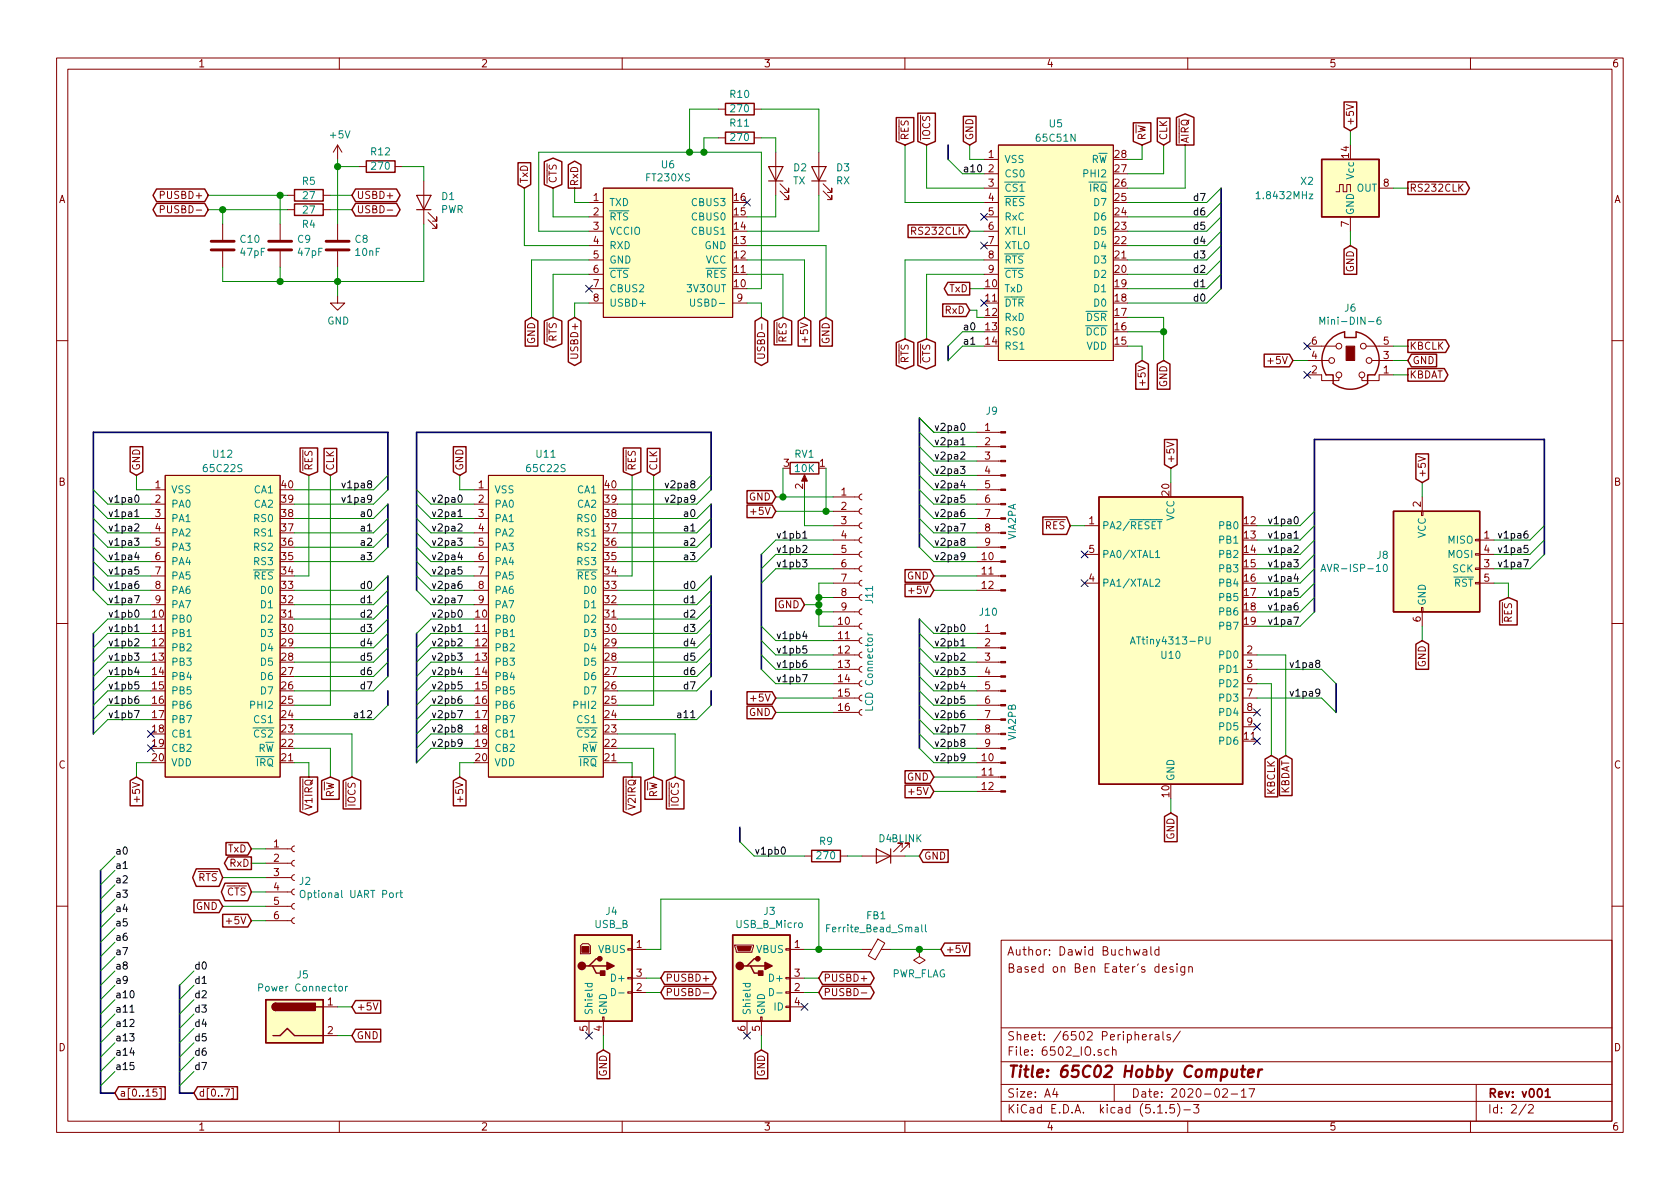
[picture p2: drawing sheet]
<svg xmlns="http://www.w3.org/2000/svg" width="297mm" height="210mm" viewBox="0 0 297 210" stroke-linecap="round" stroke-linejoin="round" font-family="sans-serif">
<defs><g id="words">
<text font-size="2.8" fill="#840000" x="178" y="190.5">Title: 65C02 Hobby Computer</text>
<g font-size="2.1" fill="#840000">
<text x="178" y="172">Based on Ben Eater's design</text>
<text x="178" y="169">Author: Dawid Buchwald</text>
<text x="178" y="184">Sheet: /6502 Peripherals/</text>
<text x="178" y="186.7">File: 6502_IO.sch</text>
<text x="178" y="196.9">KiCad E.D.A. kicad (5.1.5)-3</text>
<text x="178" y="194.1">Size: A4</text>
<text x="200" y="194.1">Date: 2020-02-17</text>
<text x="263" y="194.1">Rev: v001</text>
<text x="263" y="196.9">Id: 2/2</text>
</g>
<g font-size="1.8" fill="#840000">
<text x="35" y="11.9">1</text>
<text x="85" y="11.9">2</text>
<text x="135" y="11.9">3</text>
<text x="185" y="11.9">4</text>
<text x="235" y="11.9">5</text>
<text x="285" y="11.9">6</text>
<text x="239.4" y="22.3" transform="rotate(-90 239.4 22.3)">+5V</text>
<text x="160.7" y="24.9" transform="rotate(-90 160.7 24.9)">RES</text>
<text x="164.5" y="24.9" transform="rotate(-90 164.5 24.9)">IOCS</text>
<text x="172.1" y="24.9" transform="rotate(-90 172.1 24.9)">GND</text>
<text x="174.8" y="27.9">1</text>
<text x="197.2" y="27.9">28</text>
<text x="202.6" y="24.9" transform="rotate(-90 202.6 24.9)">RW</text>
<text x="206.4" y="24.9" transform="rotate(-90 206.4 24.9)">CLK</text>
<text x="210.2" y="25.4" transform="rotate(-90 210.2 25.4)">AIRQ</text>
<text x="238.5" y="27.9" transform="rotate(-90 238.5 27.9)">14</text>
<text x="10.4" y="35.9">A</text>
<text x="28.8" y="35.2">PUSBD+</text>
<text x="63" y="35.2">USBD+</text>
<text x="93.3" y="32.5" transform="rotate(-90 93.3 32.5)">TxD</text>
<text x="98.4" y="32.5" transform="rotate(-90 98.4 32.5)">CTS</text>
<text x="102.2" y="33" transform="rotate(-90 102.2 33)">RxD</text>
<text x="104.9" y="35.6">1</text>
<text x="129.8" y="35.6">16</text>
<text x="174.8" y="30.5">2</text>
<text x="174.8" y="33">3</text>
<text x="174.8" y="35.6">4</text>
<text x="197.2" y="35.6">25</text>
<text x="197.2" y="33">26</text>
<text x="197.2" y="30.5">27</text>
<text x="244.6" y="33">8</text>
<text x="249.2" y="33.9">RS232CLK</text>
<text x="285.4" y="35.9">A</text>
<text x="29.3" y="37.7">PUSBD-</text>
<text x="63" y="37.7">USBD-</text>
<text x="104.9" y="38.1">2</text>
<text x="104.9" y="40.6">3</text>
<text x="129.8" y="40.6">14</text>
<text x="129.8" y="38.1">15</text>
<text x="161.6" y="41.5">RS232CLK</text>
<text x="174.8" y="38.1">5</text>
<text x="174.8" y="40.6">6</text>
<text x="197.2" y="40.6">23</text>
<text x="197.2" y="38.1">24</text>
<text x="238.5" y="40.1" transform="rotate(-90 238.5 40.1)">7</text>
<text x="104.9" y="43.2">4</text>
<text x="104.9" y="45.7">5</text>
<text x="129.8" y="45.7">12</text>
<text x="129.8" y="43.2">13</text>
<text x="174.8" y="43.2">7</text>
<text x="174.8" y="45.7">8</text>
<text x="197.2" y="45.7">21</text>
<text x="197.2" y="43.2">22</text>
<text x="104.9" y="48.3">6</text>
<text x="104.9" y="50.8">7</text>
<text x="104.9" y="53.3">8</text>
<text x="129.8" y="50.8">10</text>
<text x="129.8" y="48.3">11</text>
<text x="130.3" y="53.3">9</text>
<text x="167.8" y="51.7">TxD</text>
<text x="174.3" y="50.8">10</text>
<text x="174.3" y="53.3">11</text>
<text x="174.8" y="48.3">9</text>
<text x="197.2" y="53.3">18</text>
<text x="197.2" y="50.8">19</text>
<text x="197.2" y="48.3">20</text>
<text x="239.4" y="48.2" transform="rotate(-90 239.4 48.2)">GND</text>
<text x="167.1" y="55.5">RxD</text>
<text x="174.3" y="55.9">12</text>
<text x="174.3" y="58.4">13</text>
<text x="197.2" y="58.4">16</text>
<text x="197.2" y="55.9">17</text>
<text x="94.6" y="60.9" transform="rotate(-90 94.6 60.9)">GND</text>
<text x="98.4" y="60.4" transform="rotate(-90 98.4 60.4)">RTS</text>
<text x="102.2" y="63" transform="rotate(-90 102.2 63)">USBD+</text>
<text x="135.3" y="62.5" transform="rotate(-90 135.3 62.5)">USBD-</text>
<text x="139.1" y="60.5" transform="rotate(-90 139.1 60.5)">RES</text>
<text x="142.9" y="60.1" transform="rotate(-90 142.9 60.1)">+5V</text>
<text x="146.7" y="60.9" transform="rotate(-90 146.7 60.9)">GND</text>
<text x="160.7" y="64.3" transform="rotate(-90 160.7 64.3)">RTS</text>
<text x="164.5" y="64.3" transform="rotate(-90 164.5 64.3)">CTS</text>
<text x="174.3" y="61">14</text>
<text x="197.2" y="61">15</text>
<text x="224.6" y="64.4">+5V</text>
<text x="231.9" y="63.5">4</text>
<text x="231.9" y="61">6</text>
<text x="244.6" y="63.5">3</text>
<text x="244.6" y="61">5</text>
<text x="249.2" y="61.8">KBCLK</text>
<text x="249.7" y="64.4">GND</text>
<text x="202.6" y="67.7" transform="rotate(-90 202.6 67.7)">+5V</text>
<text x="206.4" y="68.5" transform="rotate(-90 206.4 68.5)">GND</text>
<text x="231.9" y="66">2</text>
<text x="244.6" y="66">1</text>
<text x="249.2" y="66.9">KBDAT</text>
<text x="174.1" y="76.2">1</text>
<text x="24.8" y="83.3" transform="rotate(-90 24.8 83.3)">GND</text>
<text x="55.2" y="83.3" transform="rotate(-90 55.2 83.3)">RES</text>
<text x="59.1" y="83.3" transform="rotate(-90 59.1 83.3)">CLK</text>
<text x="81.9" y="83.3" transform="rotate(-90 81.9 83.3)">GND</text>
<text x="112.4" y="83.3" transform="rotate(-90 112.4 83.3)">RES</text>
<text x="116.2" y="83.3" transform="rotate(-90 116.2 83.3)">CLK</text>
<text x="138.6" y="82.5">3</text>
<text x="144.9" y="82.5">1</text>
<text x="174.1" y="78.7">2</text>
<text x="174.1" y="81.3">3</text>
<text x="174.1" y="83.8">4</text>
<text x="207.6" y="82" transform="rotate(-90 207.6 82)">+5V</text>
<text x="10.4" y="85.9">B</text>
<text x="27.5" y="86.4">1</text>
<text x="27.5" y="88.9">2</text>
<text x="49.8" y="88.9">39</text>
<text x="49.8" y="86.4">40</text>
<text x="84.6" y="86.4">1</text>
<text x="84.6" y="88.9">2</text>
<text x="107" y="88.9">39</text>
<text x="107" y="86.4">40</text>
<text x="132.4" y="88.5">GND</text>
<text x="142" y="86.5" transform="rotate(-90 142 86.5)">2</text>
<text x="148.7" y="87.6">1</text>
<text x="174.1" y="86.4">5</text>
<text x="174.1" y="88.9">6</text>
<text x="206.8" y="87.6" transform="rotate(-90 206.8 87.6)">20</text>
<text x="251.2" y="89.6" transform="rotate(-90 251.2 89.6)">2</text>
<text x="252.1" y="84.6" transform="rotate(-90 252.1 84.6)">+5V</text>
<text x="285.4" y="85.9">B</text>
<text x="27.5" y="91.4">3</text>
<text x="27.5" y="94">4</text>
<text x="49.8" y="94">37</text>
<text x="49.8" y="91.4">38</text>
<text x="84.6" y="91.4">3</text>
<text x="84.6" y="94">4</text>
<text x="107" y="94">37</text>
<text x="107" y="91.4">38</text>
<text x="133.2" y="91.1">+5V</text>
<text x="148.7" y="90.2">2</text>
<text x="148.7" y="92.7">3</text>
<text x="148.7" y="95.2">4</text>
<text x="174.1" y="91.4">7</text>
<text x="174.1" y="94">8</text>
<text x="184.8" y="93.6">RES</text>
<text x="192.6" y="92.7">1</text>
<text x="220" y="92.7">12</text>
<text x="220" y="95.2">13</text>
<text x="262.4" y="95.2">1</text>
<text x="27.5" y="96.5">5</text>
<text x="27.5" y="99.1">6</text>
<text x="27.5" y="101.6">7</text>
<text x="49.8" y="101.6">34</text>
<text x="49.8" y="99.1">35</text>
<text x="49.8" y="96.5">36</text>
<text x="84.6" y="96.5">5</text>
<text x="84.6" y="99.1">6</text>
<text x="84.6" y="101.6">7</text>
<text x="107" y="101.6">34</text>
<text x="107" y="99.1">35</text>
<text x="107" y="96.5">36</text>
<text x="148.7" y="97.8">5</text>
<text x="148.7" y="100.3">6</text>
<text x="173.7" y="99.1">10</text>
<text x="173.7" y="101.6">11</text>
<text x="174.1" y="96.5">9</text>
<text x="192.6" y="97.8">5</text>
<text x="220" y="97.8">14</text>
<text x="220" y="100.3">15</text>
<text x="262.4" y="100.3">3</text>
<text x="262.4" y="97.8">4</text>
<text x="27.5" y="104.1">8</text>
<text x="27.5" y="106.7">9</text>
<text x="49.8" y="106.7">32</text>
<text x="49.8" y="104.1">33</text>
<text x="84.6" y="104.1">8</text>
<text x="84.6" y="106.7">9</text>
<text x="107" y="106.7">32</text>
<text x="107" y="104.1">33</text>
<text x="137.5" y="107.6">GND</text>
<text x="148.7" y="102.9">7</text>
<text x="148.7" y="105.4">8</text>
<text x="148.7" y="107.9">9</text>
<text x="160.4" y="102.5">GND</text>
<text x="161.1" y="105">+5V</text>
<text x="173.7" y="104.1">12</text>
<text x="192.6" y="102.9">4</text>
<text x="220" y="102.9">16</text>
<text x="220" y="105.4">17</text>
<text x="220" y="107.9">18</text>
<text x="262.4" y="102.9">5</text>
<text x="27" y="109.2">10</text>
<text x="27" y="111.8">11</text>
<text x="49.8" y="111.8">30</text>
<text x="49.8" y="109.2">31</text>
<text x="84.1" y="109.2">10</text>
<text x="84.1" y="111.8">11</text>
<text x="107" y="111.8">30</text>
<text x="107" y="109.2">31</text>
<text x="148.3" y="110.5">10</text>
<text x="148.3" y="113">11</text>
<text x="174.1" y="111.8">1</text>
<text x="220" y="110.5">19</text>
<text x="251.2" y="110" transform="rotate(-90 251.2 110)">6</text>
<text x="267.3" y="110.1" transform="rotate(-90 267.3 110.1)">RES</text>
<text x="27" y="114.3">12</text>
<text x="27" y="116.8">13</text>
<text x="27" y="119.4">14</text>
<text x="49.8" y="119.4">27</text>
<text x="49.8" y="116.8">28</text>
<text x="49.8" y="114.3">29</text>
<text x="84.1" y="114.3">12</text>
<text x="84.1" y="116.8">13</text>
<text x="84.1" y="119.4">14</text>
<text x="107" y="119.4">27</text>
<text x="107" y="116.8">28</text>
<text x="107" y="114.3">29</text>
<text x="148.3" y="115.6">12</text>
<text x="148.3" y="118.1">13</text>
<text x="174.1" y="114.3">2</text>
<text x="174.1" y="116.8">3</text>
<text x="174.1" y="119.4">4</text>
<text x="220.5" y="115.6">2</text>
<text x="220.5" y="118.1">3</text>
<text x="252.1" y="118" transform="rotate(-90 252.1 118)">GND</text>
<text x="27" y="121.9">15</text>
<text x="27" y="124.5">16</text>
<text x="49.8" y="124.5">25</text>
<text x="49.8" y="121.9">26</text>
<text x="84.1" y="121.9">15</text>
<text x="84.1" y="124.5">16</text>
<text x="107" y="124.5">25</text>
<text x="107" y="121.9">26</text>
<text x="133.2" y="124.1">+5V</text>
<text x="148.3" y="120.6">14</text>
<text x="148.3" y="123.2">15</text>
<text x="148.3" y="125.7">16</text>
<text x="174.1" y="121.9">5</text>
<text x="174.1" y="124.5">6</text>
<text x="220.5" y="120.6">6</text>
<text x="220.5" y="123.2">7</text>
<text x="220.5" y="125.7">8</text>
<text x="27" y="127">17</text>
<text x="27" y="129.5">18</text>
<text x="49.8" y="129.5">23</text>
<text x="49.8" y="127">24</text>
<text x="84.1" y="127">17</text>
<text x="84.1" y="129.5">18</text>
<text x="107" y="129.5">23</text>
<text x="107" y="127">24</text>
<text x="132.4" y="126.6">GND</text>
<text x="174.1" y="127">7</text>
<text x="174.1" y="129.5">8</text>
<text x="220" y="130.8">11</text>
<text x="220.5" y="128.3">9</text>
<text x="10.4" y="135.9">C</text>
<text x="27" y="132.1">19</text>
<text x="27" y="134.6">20</text>
<text x="49.8" y="134.6">21</text>
<text x="49.8" y="132.1">22</text>
<text x="84.1" y="132.1">19</text>
<text x="84.1" y="134.6">20</text>
<text x="107" y="134.6">21</text>
<text x="107" y="132.1">22</text>
<text x="173.7" y="134.6">10</text>
<text x="173.7" y="137.2">11</text>
<text x="174.1" y="132.1">9</text>
<text x="285.4" y="135.9">C</text>
<text x="24.8" y="141.4" transform="rotate(-90 24.8 141.4)">+5V</text>
<text x="55.2" y="143" transform="rotate(-90 55.2 143)">V1IRQ</text>
<text x="59.1" y="141.1" transform="rotate(-90 59.1 141.1)">RW</text>
<text x="62.9" y="142.5" transform="rotate(-90 62.9 142.5)">IOCS</text>
<text x="81.9" y="141.4" transform="rotate(-90 81.9 141.4)">+5V</text>
<text x="112.4" y="143" transform="rotate(-90 112.4 143)">V2IRQ</text>
<text x="116.2" y="141.1" transform="rotate(-90 116.2 141.1)">RW</text>
<text x="120" y="142.5" transform="rotate(-90 120 142.5)">IOCS</text>
<text x="160.4" y="138">GND</text>
<text x="161.1" y="140.6">+5V</text>
<text x="173.7" y="139.7">12</text>
<text x="206.8" y="140.9" transform="rotate(-90 206.8 140.9)">10</text>
<text x="225.4" y="140.6" transform="rotate(-90 225.4 140.6)">KBCLK</text>
<text x="228" y="140.6" transform="rotate(-90 228 140.6)">KBDAT</text>
<text x="48.4" y="149.9">1</text>
<text x="207.6" y="148.5" transform="rotate(-90 207.6 148.5)">GND</text>
<text x="35.1" y="155.8">RTS</text>
<text x="40.3" y="150.7">TxD</text>
<text x="40.7" y="153.3">RxD</text>
<text x="48.4" y="152.4">2</text>
<text x="48.4" y="154.9">3</text>
<text x="163.3" y="152">GND</text>
<text x="34.6" y="160.9">GND</text>
<text x="40.1" y="158.4">CTS</text>
<text x="48.4" y="157.5">4</text>
<text x="48.4" y="160">5</text>
<text x="40.5" y="163.4">+5V</text>
<text x="48.4" y="162.6">6</text>
<text x="112.5" y="167.6">1</text>
<text x="140.5" y="167.6">1</text>
<text x="112.5" y="172.7">3</text>
<text x="117.6" y="173.6">PUSBD+</text>
<text x="140.5" y="172.7">3</text>
<text x="145.6" y="173.6">PUSBD+</text>
<text x="167.2" y="168.5">+5V</text>
<text x="57.9" y="177.8">1</text>
<text x="63" y="178.7">+5V</text>
<text x="112.5" y="175.3">2</text>
<text x="117.6" y="176.1">PUSBD-</text>
<text x="140.5" y="175.3">2</text>
<text x="140.5" y="177.8">4</text>
<text x="145.6" y="176.1">PUSBD-</text>
<text x="10.4" y="185.9">D</text>
<text x="57.9" y="182.9">2</text>
<text x="63" y="183.8">GND</text>
<text x="103.9" y="182.3" transform="rotate(-90 103.9 182.3)">5</text>
<text x="106.4" y="182.3" transform="rotate(-90 106.4 182.3)">4</text>
<text x="131.8" y="182.3" transform="rotate(-90 131.8 182.3)">6</text>
<text x="134.4" y="182.3" transform="rotate(-90 134.4 182.3)">5</text>
<text x="285.4" y="185.9">D</text>
<text x="107.3" y="190.4" transform="rotate(-90 107.3 190.4)">GND</text>
<text x="135.3" y="190.4" transform="rotate(-90 135.3 190.4)">GND</text>
<text x="21.1" y="193.9">a[0..15]</text>
<text x="35.1" y="193.9">d[0..7]</text>
<text x="35" y="199.9">1</text>
<text x="85" y="199.9">2</text>
<text x="135" y="199.9">3</text>
<text x="185" y="199.9">4</text>
<text x="235" y="199.9">5</text>
<text x="285" y="199.9">6</text>
</g>
<g font-size="1.8" fill="#008484">
<text x="129.2" y="17.3">R10</text>
<text x="129.2" y="22.4">R11</text>
<text x="129.3" y="19.9">270</text>
<text x="185.6" y="22.5">U5</text>
<text x="58.5" y="24.5">+5V</text>
<text x="65.7" y="27.5">R12</text>
<text x="117" y="29.8">U6</text>
<text x="129.3" y="24.9">270</text>
<text x="177.5" y="28.8">VSS</text>
<text x="183.5" y="25.1">65C51N</text>
<text x="192.9" y="28.8">RW</text>
<text x="53.5" y="32.7">R5</text>
<text x="53.6" y="35.2">27</text>
<text x="65.8" y="30">270</text>
<text x="78.1" y="35.4">D1</text>
<text x="114.4" y="32.1">FT230XS</text>
<text x="140.2" y="32.6">TX</text>
<text x="140.4" y="30.3">D2</text>
<text x="147.9" y="32.6">RX</text>
<text x="148" y="30.3">D3</text>
<text x="177.5" y="31.4">CS0</text>
<text x="177.5" y="33.9">CS1</text>
<text x="191.9" y="31.4">PHI2</text>
<text x="192.7" y="33.9">IRQ</text>
<text x="222.6" y="35.2">1.8432MHz</text>
<text x="230" y="32.7">X2</text>
<text x="239.4" y="31.6" transform="rotate(-90 239.4 31.6)">Vcc</text>
<text x="239.9" y="33.9">OUT</text>
<text x="53.5" y="40.3">R4</text>
<text x="53.6" y="37.8">27</text>
<text x="77.9" y="37.7">PWR</text>
<text x="107.7" y="36.4">TXD</text>
<text x="107.7" y="39">RTS</text>
<text x="107.7" y="41.5">VCCIO</text>
<text x="122.5" y="41.5">CBUS1</text>
<text x="122.5" y="39">CBUS0</text>
<text x="122.5" y="36.4">CBUS3</text>
<text x="177.5" y="36.4">RES</text>
<text x="177.5" y="39">RxC</text>
<text x="177.5" y="41.5">XTLI</text>
<text x="193.6" y="41.5">D5</text>
<text x="193.6" y="39">D6</text>
<text x="193.6" y="36.4">D7</text>
<text x="239.4" y="38.1" transform="rotate(-90 239.4 38.1)">GND</text>
<text x="42.6" y="42.9">C10</text>
<text x="42.6" y="45.3">47pF</text>
<text x="52.7" y="42.9">C9</text>
<text x="52.8" y="45.3">47pF</text>
<text x="62.8" y="42.9">C8</text>
<text x="62.9" y="45.3">10nF</text>
<text x="107.7" y="44.1">RXD</text>
<text x="107.7" y="46.6">GND</text>
<text x="124.6" y="44.1">GND</text>
<text x="124.8" y="46.6">VCC</text>
<text x="177.5" y="44.1">XTLO</text>
<text x="177.5" y="46.6">RTS</text>
<text x="193.6" y="46.6">D3</text>
<text x="193.6" y="44.1">D4</text>
<text x="107.7" y="49.1">CTS</text>
<text x="107.7" y="51.7">CBUS2</text>
<text x="121.6" y="51.7">3V3OUT</text>
<text x="124.9" y="49.1">RES</text>
<text x="177.5" y="51.7">TxD</text>
<text x="177.5" y="49.1">CTS</text>
<text x="193.6" y="51.7">D1</text>
<text x="193.6" y="49.1">D2</text>
<text x="57.9" y="57.4">GND</text>
<text x="107.7" y="54.2">USBD+</text>
<text x="122.9" y="54.2">USBD-</text>
<text x="177.5" y="54.2">DTR</text>
<text x="177.5" y="56.8">RxD</text>
<text x="177.5" y="59.3">RS0</text>
<text x="192" y="59.3">DCD</text>
<text x="192.1" y="56.8">DSR</text>
<text x="193.6" y="54.2">D0</text>
<text x="234.4" y="57.4">Mini-DIN-6</text>
<text x="237.8" y="55.1">J6</text>
<text x="177.5" y="61.8">RS1</text>
<text x="192.1" y="61.8">VDD</text>
<text x="174.4" y="73.3">J9</text>
<text x="36.2" y="83.5">65C22S</text>
<text x="37.7" y="80.9">U12</text>
<text x="93.3" y="83.5">65C22S</text>
<text x="94.9" y="80.9">U11</text>
<text x="140.5" y="80.9">RV1</text>
<text x="140.6" y="83.5">10K</text>
<text x="30.2" y="87.2">VSS</text>
<text x="30.2" y="89.8">PA0</text>
<text x="45" y="89.8">CA2</text>
<text x="45" y="87.2">CA1</text>
<text x="87.4" y="87.2">VSS</text>
<text x="87.4" y="89.8">PA0</text>
<text x="102.1" y="89.8">CA2</text>
<text x="102.1" y="87.2">CA1</text>
<text x="30.2" y="92.3">PA1</text>
<text x="30.2" y="94.9">PA2</text>
<text x="45.1" y="94.9">RS1</text>
<text x="45.1" y="92.3">RS0</text>
<text x="87.4" y="92.3">PA1</text>
<text x="87.4" y="94.9">PA2</text>
<text x="102.2" y="94.9">RS1</text>
<text x="102.2" y="92.3">RS0</text>
<text x="179.6" y="95.4" transform="rotate(-90 179.6 95.4)">VIA2PA</text>
<text x="194.8" y="93.6">PA2/RESET</text>
<text x="207.6" y="92.1" transform="rotate(-90 207.6 92.1)">VCC</text>
<text x="215.8" y="93.6">PB0</text>
<text x="252.1" y="95.2" transform="rotate(-90 252.1 95.2)">VCC</text>
<text x="30.2" y="97.4">PA3</text>
<text x="30.2" y="99.9">PA4</text>
<text x="45.1" y="99.9">RS3</text>
<text x="45.1" y="97.4">RS2</text>
<text x="87.4" y="97.4">PA3</text>
<text x="87.4" y="99.9">PA4</text>
<text x="102.2" y="99.9">RS3</text>
<text x="102.2" y="97.4">RS2</text>
<text x="194.8" y="98.7">PA0/XTAL1</text>
<text x="215.8" y="96.1">PB1</text>
<text x="215.8" y="98.7">PB2</text>
<text x="215.8" y="101.2">PB3</text>
<text x="234.6" y="101.1">AVR-ISP-10</text>
<text x="243.5" y="98.8">J8</text>
<text x="256.1" y="96.1">MISO</text>
<text x="256.1" y="98.7">MOSI</text>
<text x="256.9" y="101.2">SCK</text>
<text x="30.2" y="102.5">PA5</text>
<text x="30.2" y="105">PA6</text>
<text x="30.2" y="107.6">PA7</text>
<text x="44.9" y="102.5">RES</text>
<text x="46.3" y="107.6">D1</text>
<text x="46.3" y="105">D0</text>
<text x="87.4" y="102.5">PA5</text>
<text x="87.4" y="105">PA6</text>
<text x="87.4" y="107.6">PA7</text>
<text x="102" y="102.5">RES</text>
<text x="103.4" y="107.6">D1</text>
<text x="103.4" y="105">D0</text>
<text x="154.4" y="106.6" transform="rotate(-90 154.4 106.6)">J11</text>
<text x="194.8" y="103.8">PA1/XTAL2</text>
<text x="215.8" y="103.8">PB4</text>
<text x="215.8" y="106.3">PB5</text>
<text x="252.1" y="107.2" transform="rotate(-90 252.1 107.2)">GND</text>
<text x="257.1" y="103.8">RST</text>
<text x="30.2" y="110.1">PB0</text>
<text x="30.2" y="112.6">PB1</text>
<text x="46.3" y="112.6">D3</text>
<text x="46.3" y="110.1">D2</text>
<text x="87.4" y="110.1">PB0</text>
<text x="87.4" y="112.6">PB1</text>
<text x="103.4" y="112.6">D3</text>
<text x="103.4" y="110.1">D2</text>
<text x="173.3" y="108.9">J10</text>
<text x="200.8" y="114">ATtiny4313-PU</text>
<text x="215.8" y="108.8">PB6</text>
<text x="215.8" y="111.4">PB7</text>
<text x="30.2" y="115.2">PB2</text>
<text x="30.2" y="117.7">PB3</text>
<text x="46.3" y="117.7">D5</text>
<text x="46.3" y="115.2">D4</text>
<text x="87.4" y="115.2">PB2</text>
<text x="87.4" y="117.7">PB3</text>
<text x="103.4" y="117.7">D5</text>
<text x="103.4" y="115.2">D4</text>
<text x="205.4" y="116.5">U10</text>
<text x="215.8" y="116.5">PD0</text>
<text x="215.8" y="119">PD1</text>
<text x="30.2" y="120.3">PB4</text>
<text x="30.2" y="122.8">PB5</text>
<text x="30.2" y="125.3">PB6</text>
<text x="44.6" y="125.3">PHI2</text>
<text x="46.3" y="122.8">D7</text>
<text x="46.3" y="120.3">D6</text>
<text x="87.4" y="120.3">PB4</text>
<text x="87.4" y="122.8">PB5</text>
<text x="87.4" y="125.3">PB6</text>
<text x="101.7" y="125.3">PHI2</text>
<text x="103.4" y="122.8">D7</text>
<text x="103.4" y="120.3">D6</text>
<text x="154.4" y="125.3" transform="rotate(-90 154.4 125.3)">LCD Connector</text>
<text x="215.8" y="121.5">PD2</text>
<text x="215.8" y="124.1">PD3</text>
<text x="30.2" y="127.9">PB7</text>
<text x="30.2" y="130.4">CB1</text>
<text x="45.1" y="130.4">CS2</text>
<text x="45.1" y="127.9">CS1</text>
<text x="87.4" y="127.9">PB7</text>
<text x="87.4" y="130.4">CB1</text>
<text x="102.2" y="130.4">CS2</text>
<text x="102.2" y="127.9">CS1</text>
<text x="179.6" y="130.9" transform="rotate(-90 179.6 130.9)">VIA2PB</text>
<text x="215.8" y="131.7">PD6</text>
<text x="215.8" y="126.6">PD4</text>
<text x="215.8" y="129.2">PD5</text>
<text x="30.2" y="133">CB2</text>
<text x="30.2" y="135.5">VDD</text>
<text x="45.4" y="135.5">IRQ</text>
<text x="45.6" y="133">RW</text>
<text x="87.4" y="133">CB2</text>
<text x="87.4" y="135.5">VDD</text>
<text x="102.5" y="135.5">IRQ</text>
<text x="102.7" y="133">RW</text>
<text x="207.6" y="138.2" transform="rotate(-90 207.6 138.2)">GND</text>
<text x="144.9" y="149.4">R9</text>
<text x="155.4" y="148.9">D4BLINK</text>
<text x="144.6" y="151.9">270</text>
<text x="53" y="156.5">J2</text>
<text x="53.8" y="158.8">Optional UART Port</text>
<text x="107.2" y="161.8">J4</text>
<text x="135.1" y="161.8">J3</text>
<text x="105.1" y="164.1">USB_B</text>
<text x="130.2" y="164.1">USB_B_Micro</text>
<text x="146.7" y="164.9">Ferrite_Bead_Small</text>
<text x="153.3" y="162.6">FB1</text>
<text x="52.6" y="173">J5</text>
<text x="105.8" y="168.5">VBUS</text>
<text x="108.4" y="173.6">D+</text>
<text x="133.8" y="168.5">VBUS</text>
<text x="136.4" y="173.6">D+</text>
<text x="157.6" y="172.8">PWR_FLAG</text>
<text x="46.2" y="175.3">Power Connector</text>
<text x="104.8" y="179.6" transform="rotate(-90 104.8 179.6)">Shield</text>
<text x="107.3" y="179.6" transform="rotate(-90 107.3 179.6)">GND</text>
<text x="132.7" y="179.6" transform="rotate(-90 132.7 179.6)">Shield</text>
<text x="135.3" y="179.6" transform="rotate(-90 135.3 179.6)">GND</text>
<text x="136.9" y="178.7">ID</text>
</g>
<g font-size="1.8">
<text x="170.2" y="30.5">a10</text>
<text x="211.3" y="35.6">d7</text>
<text x="211.3" y="38.1">d6</text>
<text x="211.3" y="40.6">d5</text>
<text x="211.3" y="43.2">d4</text>
<text x="211.3" y="45.7">d3</text>
<text x="211.3" y="53.3">d0</text>
<text x="211.3" y="48.3">d2</text>
<text x="211.3" y="50.8">d1</text>
<text x="170.2" y="58.4">a0</text>
<text x="170.2" y="61">a1</text>
<text x="165.1" y="76.2">v2pa0</text>
<text x="165.1" y="81.3">v2pa2</text>
<text x="165.1" y="83.8">v2pa3</text>
<text x="165.1" y="78.7">v2pa1</text>
<text x="19" y="88.9">v1pa0</text>
<text x="61" y="86.4">v1pa8</text>
<text x="61" y="88.9">v1pa9</text>
<text x="76.2" y="88.9">v2pa0</text>
<text x="118.2" y="86.4">v2pa8</text>
<text x="118.2" y="88.9">v2pa9</text>
<text x="165.1" y="86.4">v2pa4</text>
<text x="165.1" y="88.9">v2pa5</text>
<text x="19" y="94">v1pa2</text>
<text x="19" y="91.4">v1pa1</text>
<text x="64.1" y="91.4">a0</text>
<text x="64.1" y="94">a1</text>
<text x="76.2" y="91.4">v2pa1</text>
<text x="76.2" y="94">v2pa2</text>
<text x="121.2" y="94">a1</text>
<text x="121.2" y="91.4">a0</text>
<text x="137.2" y="95.2">v1pb1</text>
<text x="165.1" y="91.4">v2pa6</text>
<text x="165.1" y="94">v2pa7</text>
<text x="224.9" y="95.2">v1pa1</text>
<text x="224.9" y="92.7">v1pa0</text>
<text x="265.5" y="95.2">v1pa6</text>
<text x="19" y="101.6">v1pa5</text>
<text x="19" y="99.1">v1pa4</text>
<text x="19" y="96.5">v1pa3</text>
<text x="64.1" y="99.1">a3</text>
<text x="64.1" y="96.5">a2</text>
<text x="76.2" y="101.6">v2pa5</text>
<text x="76.2" y="99.1">v2pa4</text>
<text x="76.2" y="96.5">v2pa3</text>
<text x="121.2" y="99.1">a3</text>
<text x="121.2" y="96.5">a2</text>
<text x="137.2" y="100.3">v1pb3</text>
<text x="137.2" y="97.8">v1pb2</text>
<text x="165.1" y="99.1">v2pa9</text>
<text x="165.1" y="96.5">v2pa8</text>
<text x="224.9" y="100.3">v1pa3</text>
<text x="224.9" y="97.8">v1pa2</text>
<text x="265.5" y="97.8">v1pa5</text>
<text x="265.5" y="100.3">v1pa7</text>
<text x="19" y="106.7">v1pa7</text>
<text x="19" y="104.1">v1pa6</text>
<text x="64" y="106.7">d1</text>
<text x="64" y="104.1">d0</text>
<text x="76.2" y="106.7">v2pa7</text>
<text x="76.2" y="104.1">v2pa6</text>
<text x="121.1" y="104.1">d0</text>
<text x="121.1" y="106.7">d1</text>
<text x="224.9" y="102.9">v1pa4</text>
<text x="224.9" y="107.9">v1pa6</text>
<text x="224.9" y="105.4">v1pa5</text>
<text x="19" y="109.2">v1pb0</text>
<text x="19" y="111.8">v1pb1</text>
<text x="64" y="111.8">d3</text>
<text x="64" y="109.2">d2</text>
<text x="76.2" y="111.8">v2pb1</text>
<text x="76.2" y="109.2">v2pb0</text>
<text x="121.1" y="109.2">d2</text>
<text x="121.1" y="111.8">d3</text>
<text x="137.2" y="113">v1pb4</text>
<text x="165.1" y="111.8">v2pb0</text>
<text x="224.9" y="110.5">v1pa7</text>
<text x="19" y="116.8">v1pb3</text>
<text x="19" y="119.4">v1pb4</text>
<text x="19" y="114.3">v1pb2</text>
<text x="64" y="119.4">d6</text>
<text x="64" y="116.8">d5</text>
<text x="64" y="114.3">d4</text>
<text x="76.2" y="114.3">v2pb2</text>
<text x="76.2" y="116.8">v2pb3</text>
<text x="76.2" y="119.4">v2pb4</text>
<text x="121.1" y="114.3">d4</text>
<text x="121.1" y="116.8">d5</text>
<text x="121.1" y="119.4">d6</text>
<text x="137.2" y="118.1">v1pb6</text>
<text x="137.2" y="115.6">v1pb5</text>
<text x="165.1" y="119.4">v2pb3</text>
<text x="165.1" y="116.8">v2pb2</text>
<text x="165.1" y="114.3">v2pb1</text>
<text x="228.7" y="118.1">v1pa8</text>
<text x="19" y="121.9">v1pb5</text>
<text x="19" y="124.5">v1pb6</text>
<text x="64" y="121.9">d7</text>
<text x="76.2" y="121.9">v2pb5</text>
<text x="76.2" y="124.5">v2pb6</text>
<text x="121.1" y="121.9">d7</text>
<text x="137.2" y="120.6">v1pb7</text>
<text x="165.1" y="124.5">v2pb5</text>
<text x="165.1" y="121.9">v2pb4</text>
<text x="228.7" y="123.2">v1pa9</text>
<text x="19" y="127">v1pb7</text>
<text x="63.1" y="127">a12</text>
<text x="76.2" y="129.5">v2pb8</text>
<text x="76.2" y="127">v2pb7</text>
<text x="120.2" y="127">a11</text>
<text x="165.1" y="129.5">v2pb7</text>
<text x="165.1" y="127">v2pb6</text>
<text x="76.2" y="132.1">v2pb9</text>
<text x="165.1" y="134.6">v2pb9</text>
<text x="165.1" y="132.1">v2pb8</text>
<text x="20.3" y="151.1">a0</text>
<text x="20.3" y="153.7">a1</text>
<text x="133.3" y="151.1">v1pb0</text>
<text x="20.3" y="161.3">a4</text>
<text x="20.3" y="156.2">a2</text>
<text x="20.3" y="158.7">a3</text>
<text x="20.3" y="163.8">a5</text>
<text x="20.3" y="166.4">a6</text>
<text x="20.3" y="168.9">a7</text>
<text x="20.3" y="171.4">a8</text>
<text x="20.3" y="174">a9</text>
<text x="34.3" y="174">d1</text>
<text x="34.3" y="171.4">d0</text>
<text x="20.3" y="179.1">a11</text>
<text x="20.3" y="176.5">a10</text>
<text x="34.3" y="179.1">d3</text>
<text x="34.3" y="176.5">d2</text>
<text x="20.3" y="181.6">a12</text>
<text x="20.3" y="184.1">a13</text>
<text x="34.3" y="181.6">d4</text>
<text x="34.3" y="184.1">d5</text>
<text x="20.3" y="189.2">a15</text>
<text x="20.3" y="186.7">a14</text>
<text x="34.3" y="189.2">d7</text>
<text x="34.3" y="186.7">d6</text>
</g>
</g></defs>
<g fill="none" stroke="#840000" stroke-width=".18">
<path d="M10 10.3h277v189.9h-277zM12 12.2h273v186.1h-273zM60 10.3v1.9M110 10.3v1.9M127 19.3h1.3M133.3 19.3h1.3M160 10.3v1.9M210 10.3v1.9M238 18.5l1.3 .4-1.3 .4M260 10.3v1.9M28.3 34.5l.7-.1v-.4l-.2-.2h-.5v1.3M28.3 37l.7-.1v-.4l-.2-.1h-.5v1.2"/>
<path d="M39.4 39.6v2.8M49.5 39.6v2.8M50.8 37.1h1.3M50.8 34.5h1.3M57.1 37.1h1.3M57.1 34.5h1.3M59.7 25.6v2.6M59.7 39.6v2.8M59.7 25.6l-.8 1.3M59.7 25.6l.8 1.3M63.5 29.5h1.3M68.5 37.2h.9"/>
<path d="M69.8 29.5h1.3M74.9 32v7.6M75.7 38.9l1.5 1.5v-.8v.8h-.7M75.7 37.6l1.5 1.5v-.8v.8h-.7M104.1 35.8h2.6M104.1 38.3h2.6M106.7 33.3h22.8v22.8h-22.8zM127 24.4h1.3M133.3 24.4h1.3M137.2 26.9v7.6M137.9 33.8l1.5 1.5v-.8v.8h-.7M137.9 32.5l1.5 1.5v-.7v.7h-.7"/>
<path d="M144.8 26.9v7.6M145.5 33.8l1.6 1.5v-.8v.8h-.8M145.5 32.5l1.6 1.5v-.7v.7h-.8M174 35.8h2.5M174 38.3h2.5M174 28.2h2.5M174 30.7h2.5M174 33.3h2.5M176.5 25.6h20.3v38.1h-20.3zM236.2 33.9h.7v-1.3h.6v1.3h.6v-1.3h.7v1.3M238.8 38.3v2.6M243.8 33.3h2.6"/>
<path d="M258.1 33.1l.6 .7M258.7 32.6l-.8 .7M39.4 44.4v2.8M49.5 44.4v2.8M59.7 52.3v1.3h1.3l-1.3 1.3-1.3-1.3h1.3M59.7 44.4v2.8M104.1 40.9h2.6M104.1 43.4h2.6M104.1 46h2.6M104.1 48.5h2.6M104.1 51h2.6M104.1 53.6h2.6"/>
<path d="M129.5 53.6h2.6M174 40.9h2.5M174 43.4h2.5M174 46h2.5M174 48.5h2.5M10 60.2h2M133.9 62.6h1.1l.2 .2-.1 .4-.1 .1h-1.1M172.7 79h4.2M172.7 76.4h4.2M206.3 78.2l1.3 .4-1.3 .4M231.1 66.3h2.6v1h3v-.5M231.1 63.7h3.8"/>
<path d="M231.1 61.2h5.1M241.6 61.2h4.8M242.6 63.7h3.8M246.4 66.3h-2.6v1h-3v-.5M285 60.2h2M26.7 99.3h2.5M26.7 96.8h2.5M26.7 94.2h2.5M26.7 91.7h2.5M26.7 89.1h2.5M26.7 86.6h2.5M29.2 84.1h20.3v53.3h-20.3z"/>
<path d="M83.8 99.3h2.6M83.8 96.8h2.6M83.8 94.2h2.6M83.8 91.7h2.6M83.8 89.1h2.6M83.8 86.6h2.6M86.4 84.1h20.3v53.3h-20.3zM142.2 84.3v1M147.3 95.5h4.6M147.3 98h4.6M147.3 93h4.6M147.3 90.4h4.6"/>
<path d="M147.3 87.9h4.6M152.4 97.5l-.3 .1-.2 .4 .1 .3 .4 .2M152.4 95l-.3 .1-.2 .3 .1 .4 .4 .2M152.4 92.5l-.3 .1-.2 .3 .1 .4 .4 .2M152.4 89.9l-.3 .1-.2 .3 .1 .4 .4 .2M152.4 87.4l-.3 .1-.2 .3 .1 .4 .4 .2M172.7 99.3h4.2M172.7 96.8h4.2M172.7 94.2h4.2M172.7 91.7h4.2M172.7 89.1h4.2M172.7 86.6h4.2"/>
<path d="M172.7 84.1h4.2M172.7 81.5h4.2M191.8 98h2.5M191.8 93h2.5M250.7 80.7l1.3 .4-1.3 .5M251.3 90.4h.3v.8h-.3zM251.5 87.9v2.5M260.9 97.9h.7v.3h-.7zM260.9 95.4h.7v.2h-.7zM261.6 95.5h2.6M261.6 98h2.6M10 110.3h2"/>
<path d="M26.7 104.4h2.5M26.7 101.8h2.5M26.7 106.9h2.5M83.8 104.4h2.6M83.8 101.8h2.6M83.8 106.9h2.6M147.3 100.6h4.6M147.3 103.1h4.6M147.3 118.4h4.6M147.3 115.8h4.6M147.3 113.3h4.6M147.3 110.7h4.6"/>
<path d="M147.3 108.2h4.6M147.3 105.7h4.6M152.4 117.9l-.3 .1-.2 .3 .1 .4 .4 .2M152.4 115.3l-.3 .1-.2 .3 .1 .4 .4 .2M152.4 112.8l-.3 .1-.2 .3 .1 .4 .4 .2M152.4 110.2l-.3 .1-.2 .4 .1 .3 .4 .2M152.4 107.7l-.3 .1-.2 .3 .1 .4 .4 .2M152.4 105.2l-.3 .1-.2 .3 .1 .4 .4 .2M152.4 102.6l-.3 .1-.2 .3 .1 .4 .4 .2M152.4 100.1l-.3 .1-.2 .3 .1 .4 .4 .2M172.7 119.6h4.2M172.7 117.1h4.2"/>
<path d="M172.7 114.5h4.2M172.7 112h4.2M172.7 104.4h4.2M172.7 101.8h4.2M191.8 103.1h2.5M219.7 118.4h2.5M219.7 115.8h2.5M251.3 107.4h.3v.8h-.3zM251.5 108.2v2.5M260.9 103h.7v.2h-.7zM260.9 100.5h.7v.2h-.7zM261.6 100.6h2.6"/>
<path d="M261.6 103.1h2.6M285 110.3h2M147.3 126h4.6M147.3 123.4h4.6M147.3 120.9h4.6M152.4 125.5l-.3 .1-.2 .3 .1 .4 .4 .2M152.4 122.9l-.3 .1-.2 .4 .1 .3 .4 .2M152.4 120.4l-.3 .1-.2 .3 .1 .4 .4 .2M172.7 139.9h4.2M172.7 137.4h4.2M172.7 134.9h4.2M172.7 132.3h4.2"/>
<path d="M172.7 129.8h4.2M172.7 127.2h4.2M172.7 124.7h4.2M172.7 122.2h4.2M219.7 126h2.5M219.7 123.4h2.5M219.7 120.9h2.5M219.7 128.5h2.5M47 157.7h4.6M47 155.2h4.6M47 152.6h4.6M47 150.1h4.6"/>
<path d="M52.1 159.8l-.3 .1-.2 .3 .1 .4 .4 .2M52.1 157.2l-.3 .1-.2 .4 .1 .3 .4 .2M52.1 154.7l-.3 .1-.2 .3 .1 .4 .4 .2M52.1 152.1l-.3 .1-.2 .4 .1 .4 .4 .2M52.1 149.6l-.3 .1-.2 .3 .1 .4 .4 .2M142.2 151.4h1.3M148.6 151.4h1.3M152.4 151.4h7.6M159.5 149.9v-.8h-.8h.8l-1.5 1.5M160.8 149.9v-.8h-.8h.8l-1.5 1.5M10 160.2h2M47 162.8h4.6"/>
<path d="M47 160.3h4.6M52.1 162.3l-.3 .1-.2 .3 .1 .4 .4 .2M57.1 178h2.6M66 177.3l.4 1.3 .4-1.3M102.6 167.3l.4-.4h1l.4 .4v1.4h-1.8zM106.6 179.8h.2v.8h-.2zM111 175.4h.8v.2h-.8zM111 172.8h.8v.3h-.8zM111 167.8h.8v.2h-.8zM111.8 167.9h2.5M111.8 175.5h2.5M111.8 173h2.5"/>
<path d="M124.3 175.6h1M124.3 173h1M129.9 167.1h3.3v.3l-.2 1h-2.8zM134.5 179.8h.2v.8h-.2zM138.9 177.9h.8v.3h-.8zM138.9 175.4h.8v.2h-.8zM138.9 172.8h.8v.3h-.8zM138.9 167.8h.8v.2h-.8zM139.7 167.9h2.5M139.7 175.5h2.5M139.7 173h2.5M139.7 178h2.5"/>
<path d="M152.3 175.6h1M152.3 173h1M152.4 167.9h1.8M155.2 166.1l1.2 .7-1.7 2.9-1.2-.7zM155.8 167.9h1.7M162.6 167.9v1.3l1 .6-1 .6-1.1-.6 1.1-.6M162.6 167.9h.1M170.1 167.2l.4 1.2 .5-1.2M177 166.3h108v32h-108zM200.4 167.9l.3 1 .3-.7 .3 .7 .2-1M202.1 168h.6l.1 .9M202.8 168.3h-.5l-.2 .2v.3l.2 .1 .5-.1"/>
<path d="M203.5 167.4v1.3l.2 .2M204.9 168l-.4-.1-.3 .3 .1 .6h.6M204.9 167.4v1.5M205.5 171.4l.7-.1v-.3l-.4-.1-.3 .2 .1 .8h.6M207.4 171l-.4-.1-.2 .2 .1 .3 .5 .1v.4h-.6M208.1 170.4v.2M208.1 170.9v1M209.5 170.9v1.3l-.3 .2h-.4M209.5 171l-.5-.1-.2 .3v.6l.2 .1h.5M210.2 171.1l.2-.2 .3 .1 .1 .9M210.2 170.9v1M285 160.2h2"/>
<path d="M27.7 192.6h-.6l-.1 .6 .2-.1 .5 .1v.5l-.2 .1-.5-.1M28.2 192.5h.3v1.8h-.3M39.7 192.6h.9l-.6 1.2M40.9 192.5h.3v1.8h-.3M57.1 183.1h2.6M60 198.3v1.9M104.1 180.6v2.5M106.7 180.6v2.5M110 198.3v1.9M132.1 180.6v2.5M134.6 180.6v2.5M160 198.3v1.9"/>
<path d="M177 194.8h108M177 191.8h108M177 187.8h108M177 181.8h108M186.5 192.5l-.4 1h1M186.8 193v1M196.1 185.7l-.5-.1-.3 .3 .1 .6 .2 .1 .5-.1M196.7 185.7l.2-.1 .4 .1v.9M196.7 185.1v1.5M197 191.8v3M202 183.4l.7-.1-.1-.3-.4-.1-.2 .2 .1 .7h.5M203.3 182.9v1"/>
<path d="M203.8 182.9l-.5 .3M204.3 183h.5l.1 .9M204.7 196.8h.8M204.9 183.3l-.5 .1a.29 .29 0 0 0-.2 .2 .29 .29 0 0 0 .2 .3l.5-.1M205.6 182.4v1.3l.2 .2M206.2 196.7v.1M206.9 183a.37 .37 0 0 0-.6 .1l.1 .3 .5 .1 .1 .1-.2 .3-.5-.1M207.6 195.3h-.7l-.1 .7 .2-.1 .5 .1 .2 .2-.1 .5-.2 .1-.6-.1M208.2 195.1a1.71 1.71 0 0 1 0 2.3M208.7 182.3l-1.3 2M209.3 196.3h1.2M210 198.3v1.9"/>
<path d="M211 195.3h1l-.5 .6 .4 .1v.7l-.2 .1-.7-.1M216.2 192.7l.2-.2h.4l.2 .5-.9 1h.9M217.7 193.5h1.1M219.5 193l.4-.5v1.5M219.5 194h.8M220.8 192.5h1l-.6 1.5M260 198.3v1.9M261 191.8v6.5M269.8 195.2l-1.2 2M270.3 195.5l.2-.2h.3l.3 .5-.9 1h.9"/>
<circle cx="235.5" cy="63.7" r=".51"/>
<circle cx="236.7" cy="66.3" r=".51"/>
<circle cx="236.7" cy="61.2" r=".51"/>
<circle cx="240.8" cy="66.3" r=".51"/>
<circle cx="241" cy="61.2" r=".51"/>
<circle cx="242.1" cy="63.7" r=".51"/>
</g>
<path d="M273.2 193l.5-.5v1.5M273.2 194h.9" fill="none" stroke="#840000" stroke-width=".3"/>
<path d="M217.9 189.1l-.1 1.2a.59 .59 0 0 0 .8 0M218.7 189.1l-.1 1.3M219.4 189.1h.8M219.8 188.4l-.2 1.8 .1 .1 .3 .1M220.7 189.8l1-.2-.1-.4-.5-.1-.4 .3v.9l.2 .1 .6-.1M222.6 189.1l-.2 1.3M223.2 189.1a.55 .55 0 0 0-.7 .4" fill="none" stroke="#840000" stroke-width=".41"/>
<g fill="#ffffc2" stroke="#ffffc2" stroke-width=".18">
<path d="M106.7 33.3h22.8v22.8h-22.8z"/>
<path d="M246.4 90.4h15.2v17.8h-15.2z"/>
<path d="M101.6 165.3h10.2v15.3h-10.2z"/>
<path d="M129.5 165.3h10.2v15.3h-10.2z"/>
<path d="M176.5 25.6h20.3v38.1h-20.3z"/>
<path d="M47 176.8h10.1v7.6h-10.1z"/>
<path d="M86.4 84.1h20.3v53.3h-20.3z"/>
<path d="M29.2 84.1h20.3v53.3h-20.3z"/>
<path d="M194.3 87.9h25.4v50.8h-25.4z"/>
<path d="M233.7 28.2h10.1v10.1h-10.1z"/>
</g>
<g fill="none" stroke="#008484" stroke-width=".18">
<path d="M180.1 32.2h1.2M222.1 34.2l.4-.3v1.2M222.1 35.1h.7M122.1 52.9v1l.2 .2h.3l.2-.2v-1M233.4 57.3v-1.2l.4 .9 .4-.9v1.2M244.1 56.1h-.3a.79 .79 0 0 0-.1 1.2h.4l.1-.5-.3-.2h-.2l-.2 .2M204.3 97.7l.4-.4v1.3M204.3 98.6h.8M204.5 91.9h1M204.7 92.2h.7M244.7 99.9l.2-.1a.67 .67 0 0 1 .4 .6 .67 .67 0 0 1-.4 .7l-.2-.2-.1-.3zM153.4 111.9l.3 .4"/>
<path d="M153.4 112.3h.9M199.9 113.9l.4-1.3 .4 1.3M200 113.5h.6M204.3 102.5l.5-.1 .3 .4-.8 .9h.8M213.2 112.6v1.1l.3 .2 .3-.1 .1-.1v-1.1M233.6 101.1l.4-1.3 .4 1.3M233.7 100.7h.6M53.1 157.6a.45 .45 0 0 1 .8 0 .88 .88 0 0 1-.3 1.1h-.3a1.07 1.07 0 0 1-.2-1.1zM70.1 157.9v.8M70.4 157.9l-.3 .2M70.7 157.9h.5M70.9 157.4v1.1l.3 .2"/>
<path d="M60 174.5l.3-.1 .2 .1 .1 .5-.2 .2-.3 .1-.2-.2zM61.1 174.4v.9M61.5 174.4l-.4 .2M103.4 173.9h1.3M103.9 173.9v.4l.2 .2 .5-.1v-.5M108.1 174.8a.64 .64 0 0 1 .7 .6 .64 .64 0 0 1-.7 .7zM109.4 175.6h1M131.4 173.9h1.2M131.9 173.9l-.1 .4 .2 .2 .6-.1v-.5M136.1 174.8a.64 .64 0 0 1 .7 .6 .64 .64 0 0 1-.7 .7zM137.3 175.6h1M146.2 164.1h.4"/>
<path d="M146.8 163.5h-.6v1.3M163 163.5v1.1l.1 .2M163.6 163.5v1.1l.2 .2"/>
</g>
<g fill="none" stroke="#840000" stroke-width=".25">
<path d="M128.3 18.3h5v2h-5zM237.6 18h2.3v4.5l-1.1 .6-1.2-.6zM27.7 33.4h8.5l.6 1.1-.6 1.2h-8.5l-.6-1.2zM27.7 36h8.5l.6 1.1-.6 1.1h-8.5l-.6-1.1zM52.1 36.1h5v2h-5zM52.1 33.5h5v2.1h-5zM62.9 36h7.2l.6 1.1-.6 1.1h-7.2l-.7-1.1zM62.9 33.4h7.2l.6 1.1-.6 1.2h-7.2l-.7-1.2zM64.8 28.4h5v2.1h-5zM91.6 28.8h2.2v3.8l-1.1 .7-1.1-.7zM96.2 28.6l1.6-.6 1.5 .6v4l-1.5 .7-1.6-.7zM100.5 29.1l1.1-.6 1.1 .6v4.2h-2.2z"/>
<path d="M128.3 23.4h5v2h-5zM158.5 20.8h3.1v4.2l-1.6 .6-1.5-.6zM160.6 39.8h10.2l.6 1.1-.6 1.1h-10.2zM162.3 20h3.1v5l-1.6 .6-1.5-.6zM170.3 20.6h2.3v4.4l-1.2 .6-1.1-.6zM200.4 21.7h3.1v3.3l-1.6 .6-1.5-.6zM204.6 20.9h2.3v4.1l-1.2 .6-1.1-.6zM208 20.8l1.5-.7 1.6 .7v4.8h-3.1zM233.7 28.2h10.1v10.1h-10.1zM248.9 32.2h10.3l.6 1.1-.6 1.1h-10.3zM92.9 56.8l1.1-.7 1.1 .7v4.4h-2.2zM96.2 56.8l1.6-.7 1.5 .7v4l-1.5 .6-1.6-.6z"/>
<path d="M100.5 56.8l1.1-.7 1.1 .7v7.2l-1.1 .6-1.1-.6zM133.5 56.8l1.1-.7 1.1 .7v7.2l-1.1 .6-1.1-.6zM136.9 56.8l1.5-.7 1.6 .7v4.2h-3.1zM141.1 56.8l1.1-.7 1.2 .7v4.4h-2.3zM144.9 56.8l1.1-.7 1.2 .7v4.4h-2.3zM166.7 53.7h4.1l.6 1.2-.6 1.1h-4.1zM167.6 49.9h3.8v2.3h-3.8l-.6-1.2zM237.6 44.1l1.2-.7 1.1 .7v4.4h-2.3zM239.8 58.7v1h-2.1v-1a5.1 5.1 0 0 0-3.3 7.6h1.3v1.5a5.1 5.1 0 0 0 6.1 0v-1.5h1.3a5 5 0 0 0-3.3-7.6M23 79h2.2v4.4l-1.1 .7-1.1-.7zM53.1 79.2h3.1v4.2l-1.6 .7-1.5-.7zM57.3 79.3h2.2v4.1l-1.1 .7-1.1-.7z"/>
<path d="M80.2 79h2.2v4.4l-1.1 .7-1.1-.7zM110.2 79.2h3.1v4.2l-1.5 .7-1.6-.7zM114.5 79.3h2.2v4.1l-1.1 .7-1.1-.7zM158.5 60.6l1.5-.7 1.6 .7v4l-1.6 .6-1.5-.6zM162.3 60.6l1.5-.7 1.6 .7v4l-1.6 .6-1.5-.6zM200.8 64.4l1.1-.7 1.1 .7v4.4h-2.2zM204.6 64.4l1.1-.7 1.2 .7v4.4h-2.3zM205.9 77.7h2.2v4.5l-1.1 .6-1.1-.6zM223.5 62.6h4.5l.6 1.1-.6 1.2h-4.5zM248.9 65.2h6.5l.6 1.1-.6 1.1h-6.5zM248.9 60.1h6.7l.6 1.1-.6 1.1h-6.7zM249.6 62.6h4.4v2.3h-4.4l-.7-1.2z"/>
<path d="M132.1 89.3h4.4l.7 1.1-.7 1.1h-4.4zM132.1 86.8h4.4l.7 1.1-.7 1.1h-4.4zM139.7 81.8h5.1v2h-5.1zM184.4 91.4h4.2l.6 1.6-.6 1.5h-4.2zM194.3 87.9h25.4v50.8h-25.4zM246.4 90.4h15.2v17.8h-15.2zM250.3 80.3h2.3v4.4l-1.1 .6-1.2-.6zM137.2 105.8h4.4l.6 1.1-.6 1.1h-4.4zM160 103.3h4.5l.6 1.1-.6 1.1h-4.5zM160 100.7h4.5l.6 1.1-.6 1.2h-4.5zM250.3 113.9l1.2-.6 1.1 .6v4.5h-2.3zM265.2 106.3l1.5-.6 1.5 .6v4.2h-3z"/>
<path d="M23 138l1.1-.6 1.1 .6v4.5h-2.2zM53.1 137.4h3.1v6.1l-1.6 .6-1.5-.6zM56.9 138l1.5-.6 1.6 .6v3.3h-3.1zM60.7 138l1.5-.6 1.6 .6v5h-3.1zM80.2 138l1.1-.6 1.1 .6v4.5h-2.2zM110.2 137.4h3.1v6.1l-1.5 .6-1.6-.6zM114 138l1.6-.6 1.5 .6v3.3h-3.1zM117.8 138l1.6-.6 1.5 .6v5h-3.1zM132.1 122.3h4.4l.7 1.1-.7 1.2h-4.4zM132.1 124.9h4.4l.7 1.1-.7 1.1h-4.4zM160 136.3h4.5l.6 1.1-.6 1.1h-4.5zM160 138.8h4.5l.6 1.1-.6 1.2h-4.5z"/>
<path d="M223.7 134.2l1.1-.6 1.1 .6v6.7h-2.2zM226.2 134.2l1.1-.6 1.1 .6v6.5h-2.2zM34.3 159.2h4.4l.7 1.1-.7 1.1h-4.4zM34.7 153.6h4l.7 1.6-.7 1.5h-4l-.6-1.5zM39.8 156.2h4l.6 1.5-.6 1.6h-4l-.7-1.6zM40 149h3.8l.6 1.1-.6 1.1h-3.8zM40.3 151.5h4.1v2.3h-4.1l-.6-1.2zM143.5 150.4h5.1v2h-5.1zM163.2 150.3h4.4v2.2h-4.4l-.6-1.1zM205.9 144.4l1.1-.6 1.1 .6v4.4h-2.2zM39.4 161.7h4.4l.6 1.1-.6 1.1h-4.4zM47 176.8h10.1v7.6h-10.1z"/>
<path d="M48.8 177.4a.63 .63 0 0 0-.7 .6 .63 .63 0 0 0 .7 .7M55.9 178h1.2M62.9 176.9h4.4v2.3h-4.4l-.7-1.2zM101.6 165.3h10.2v15.3h-10.2zM104.1 170.8h.7l.6 1.3h1.3M104.8 170.8h2.5M106 169.5h-.6l-1.3 1.3h-.6M117.5 171.9h8.5l.6 1.1-.6 1.1h-8.5l-.7-1.1zM117.5 174.4h8.5l.6 1.1-.6 1.1h-8.5l-.7-1.1zM129.5 165.3h10.2v15.3h-10.2zM132.1 170.8h.6l.6 1.3h1.3M132.7 170.8h2.6"/>
<path d="M134 169.5h-.7l-1.2 1.3h-.7M145.4 174.4h8.5l.7 1.1-.7 1.1h-8.5l-.6-1.1zM145.4 171.9h8.5l.7 1.1-.7 1.1h-8.5l-.6-1.1zM167 166.8h4.4v2.2h-4.4l-.6-1.1zM21 192.2h8.2v2.2h-8.2l-.7-1.1zM34.9 192.2h7.1v2.2h-7.1l-.6-1.1zM48.3 183.1h1.2l1.3-1.2 1.3 1.2h5M62.9 182h4.4v2.2h-4.4l-.7-1.1zM105.6 186.3l1.1-.6 1.1 .6v4.4h-2.2zM133.5 186.3l1.1-.6 1.1 .6v4.4h-2.2z"/>
</g>
<g fill="#840000" stroke="#840000" stroke-width=".18">
<path d="M176.9 139.8h.9v.3h-.9z"/>
<path d="M176.9 137.3h.9v.2h-.9z"/>
<path d="M176.9 134.7h.9v.3h-.9z"/>
<path d="M176.9 132.2h.9v.3h-.9z"/>
<path d="M176.9 129.7h.9v.2h-.9z"/>
<path d="M176.9 127.1h.9v.3h-.9z"/>
<path d="M176.9 124.6h.9v.2h-.9z"/>
<path d="M176.9 122h.9v.3h-.9z"/>
<path d="M176.9 119.5h.9v.3h-.9z"/>
<path d="M176.9 117h.9v.2h-.9z"/>
<path d="M176.9 114.4h.9v.3h-.9z"/>
<path d="M176.9 111.9h.9v.2h-.9z"/>
<path d="M102.9 167.4h1.2v1h-1.2z"/>
<path d="M176.9 104.3h.9v.2h-.9z"/>
<path d="M176.9 101.7h.9v.3h-.9z"/>
<path d="M176.9 99.2h.9v.2h-.9z"/>
<path d="M176.9 96.6h.9v.3h-.9z"/>
<path d="M176.9 94.1h.9v.3h-.9z"/>
<path d="M176.9 91.6h.9v.2h-.9z"/>
<path d="M176.9 89h.9v.3h-.9z"/>
<path d="M176.9 86.5h.9v.2h-.9z"/>
<path d="M176.9 83.9h.9v.3h-.9z"/>
<path d="M176.9 81.4h.9v.3h-.9z"/>
<path d="M176.9 78.9h.9v.2h-.9z"/>
<path d="M176.9 76.3h.9v.3h-.9z"/>
<path d="M130.3 167.4h2.5l-.2 .7h-2z"/>
<path d="M142.2 83.9l.5 1.2h-1z"/>
<path d="M238 61.2h1.5v2.5h-1.5z"/>
</g>
<g fill="#840000" stroke="#840000" stroke-width=".25">
<path d="M106.2 171.7h.7v.8h-.7z"/>
<path d="M107.3 170.2l1.3 .6-1.3 .6z"/>
<path d="M134.1 171.7h.8v.8h-.8z"/>
<path d="M135.3 170.2l1.2 .6-1.2 .6z"/>
<path d="M48.3 177.6l.5-.2v1.3a.64 .64 0 0 1-.6-.4 .64 .64 0 0 1 .1-.7z"/>
<path d="M48.8 177.4h7v1.3h-7z"/>
<circle cx="102.9" cy="170.8" r=".63"/>
<circle cx="106" cy="169.5" r=".38"/>
<circle cx="130.8" cy="170.8" r=".63"/>
<circle cx="134" cy="169.5" r=".38"/>
</g>
<path d="M73.7 34.5h2.5l-1.3 2.6zM73.7 37.1h2.5M135.9 29.5h2.5l-1.2 2.5zM135.9 32h2.5M143.5 29.5h2.5l-1.2 2.5zM143.5 32h2.5M154.9 150.1l2.6 1.3-2.6 1.2zM157.5 150.1v2.5" fill="none" stroke="#840000" stroke-width=".2"/>
<path d="M37.3 44.2h4.1M37.3 42.7h4.1M47.5 44.2h4.1M47.5 42.7h4.1M57.7 44.2h4M57.7 42.7h4" fill="none" stroke="#840000" stroke-width=".51"/>
<g fill="none" stroke="#000084" stroke-width=".3">
<path d="M167.6 25.6v2.6M215.9 33.3v17.7M162.6 73.9v22.9M167.6 61.2v2.5M68.6 86.6v-10.2h-52.1v28M68.6 89.1v7.7M125.7 86.6v-10.2h-52v28M125.7 89.1v7.7M134.6 98v20.4M273 98v-20.3h-40.6v30.5M16.5 112v17.8M68.6 101.8v17.8"/>
<path d="M73.7 112v22.9M125.7 101.8v17.8M162.6 109.5v22.8M68.6 122.2v2.5M125.7 122.2v2.5M236.2 120.9v5.1M17.8 153.9v39.4h2.5M130.8 146.3v2.5M31.7 174.2v19.1h2.6"/>
</g>
<g fill="none" stroke="#008400" stroke-width=".18">
<path d="M127 19.3h-5.1v7.6M134.6 19.3h10.2v7.6M36.8 37.1h14M36.8 34.5h14M39.4 37.1v2.5M49.5 34.5v5.1M58.4 37.1h3.8M58.4 34.5h3.8M59.7 29.5h3.8M59.7 28.2v11.4M71.1 29.5h3.8v2.5M74.9 39.6v10.2h-35.5v-2.6"/>
<path d="M92.7 33.3v10.1h11.4M97.8 33.3v5h6.3M101.6 33.3v2.5h2.5M127 24.4h-2.5v2.5M134.6 24.4h2.6v2.5M137.2 34.5v3.8h-5.1M144.8 34.5v6.4h-12.7M160 25.6v10.2h14M163.8 25.6v7.7h10.2M167.6 28.2l2.6 2.5h3.8M171.4 25.6v2.6h2.6M201.9 25.6v2.6h-2.5"/>
<path d="M205.7 25.6v5.1h-6.3M209.5 25.6v7.7h-10.1M215.9 38.3l-2.5 2.6h-14M215.9 35.8l-2.5 2.5h-14M215.9 33.3l-2.5 2.5h-14M238.8 23.1v2.5M246.4 33.3h2.5M49.5 47.2v2.6M59.7 47.2v5.1M104.1 40.9h-8.9v-14h39.4v24.1h-2.5M104.1 53.6h-2.5v2.5M104.1 46h-10.1v10.1"/>
<path d="M104.1 48.5h-6.3v7.6M132.1 53.6h2.5v2.5M132.1 46h10.1v10.1M132.1 43.4h13.9v12.7M132.1 48.5h6.3v7.6M171.4 40.9h2.6M171.4 51h2.6M171.4 54.9h1.3v1.2h1.3M174 46h-14v13.9M174 48.5h-10.2v11.4M174 58.7h-3.8l-2.6 2.5M199.4 56.1h6.3v7.6"/>
<path d="M199.4 58.7h6.3M215.9 51l-2.5 2.6h-14M215.9 43.4l-2.5 2.6h-14M215.9 48.5l-2.5 2.5h-14M215.9 46l-2.5 2.5h-14M215.9 40.9l-2.5 2.5h-14M238.8 40.9v2.5M162.6 73.9l2.5 2.5h7.6M162.6 76.4l2.5 2.6h7.6M162.6 79l2.5 2.5h7.6M174 61.2h-3.8l-2.6 2.5M199.4 61.2h2.5v2.5"/>
<path d="M228.6 63.7h2.5M246.4 63.7h2.5M246.4 66.3h2.5M246.4 61.2h2.5M16.5 86.6l2.5 2.5h7.7M16.5 89.1l2.5 2.6h7.7M16.5 91.7l2.5 2.5h7.7M16.5 94.2l2.5 2.6h7.7M16.5 96.8l2.5 2.5h7.7M16.5 99.3l2.5 2.5h7.7M24.1 84.1v2.5h2.6M54.6 84.1v17.7h-2.5"/>
<path d="M58.4 84.1v40.6h-6.3M68.6 86.6l-2.6 2.5h-13.9M68.6 84.1l-2.6 2.5h-13.9M68.6 89.1l-2.6 2.6h-13.9M68.6 91.7l-2.6 2.5h-13.9M68.6 94.2l-2.6 2.6h-13.9M68.6 96.8l-2.6 2.5h-13.9M73.7 86.6l2.5 2.5h7.6M73.7 89.1l2.5 2.6h7.6M73.7 91.7l2.5 2.5h7.6M73.7 94.2l2.5 2.6h7.6M73.7 96.8l2.5 2.5h7.6"/>
<path d="M73.7 99.3l2.5 2.5h7.6M81.3 84.1v2.5h2.5M111.8 84.1v17.7h-2.6M115.6 84.1v40.6h-6.4M125.7 86.6l-2.5 2.5h-14M125.7 84.1l-2.5 2.5h-14M125.7 89.1l-2.5 2.6h-14M125.7 91.7l-2.5 2.5h-14M125.7 94.2l-2.5 2.6h-14M125.7 96.8l-2.5 2.5h-14M137.2 90.4h10.1M137.2 87.9h10.1"/>
<path d="M138.4 82.8v5.1M142.2 86.6v6.4h5.1M146 82.8v7.6M147.3 95.5h-10.1l-2.6 2.5M147.3 98h-10.1l-2.6 2.6M162.6 86.6l2.5 2.5h7.6M162.6 84.1l2.5 2.5h7.6M162.6 89.1l2.5 2.6h7.6M162.6 91.7l2.5 2.5h7.6M162.6 94.2l2.5 2.6h7.6M162.6 96.8l2.5 2.5h7.6M162.6 81.5l2.5 2.6h7.6"/>
<path d="M189.2 93h2.6M207 82.8v2.5M232.4 93l-2.5 2.5h-7.7M232.4 95.5l-2.5 2.5h-7.7M232.4 98l-2.5 2.6h-7.7M232.4 90.4l-2.5 2.6h-7.7M251.5 85.3v2.6M273 93l-2.5 2.5h-6.3M273 95.5l-2.5 2.5h-6.3M273 98l-2.5 2.6h-6.3M16.5 104.4l2.5 2.5h7.7M16.5 101.8l2.5 2.6h7.7"/>
<path d="M26.7 119.6h-7.7l-2.5 2.6M26.7 114.5h-7.7l-2.5 2.6M26.7 112h-7.7l-2.5 2.5M26.7 109.5h-7.7l-2.5 2.5M26.7 117.1h-7.7l-2.5 2.5M68.6 104.4l-2.6 2.5h-13.9M68.6 119.6l-2.6 2.6h-13.9M68.6 117.1l-2.6 2.5h-13.9M68.6 112l-2.6 2.5h-13.9M68.6 109.5l-2.6 2.5h-13.9M68.6 106.9l-2.6 2.6h-13.9M68.6 101.8l-2.6 2.6h-13.9"/>
<path d="M68.6 114.5l-2.6 2.6h-13.9M73.7 104.4l2.5 2.5h7.6M73.7 101.8l2.5 2.6h7.6M83.8 119.6h-7.6l-2.5 2.6M83.8 114.5h-7.6l-2.5 2.6M83.8 112h-7.6l-2.5 2.5M83.8 109.5h-7.6l-2.5 2.5M83.8 117.1h-7.6l-2.5 2.5M125.7 104.4l-2.5 2.5h-14M125.7 119.6l-2.5 2.6h-14M125.7 117.1l-2.5 2.5h-14M125.7 112l-2.5 2.5h-14"/>
<path d="M125.7 109.5l-2.5 2.5h-14M125.7 106.9l-2.5 2.6h-14M125.7 101.8l-2.5 2.6h-14M125.7 114.5l-2.5 2.6h-14M134.6 115.8l2.6 2.6h10.1M134.6 113.3l2.6 2.5h10.1M134.6 118.4l2.6 2.5h10.1M134.6 110.7l2.6 2.6h10.1M142.2 106.9h2.6M144.8 108.2h2.5M144.8 105.7h2.5M147.3 103.1h-2.5v7.6h2.5"/>
<path d="M147.3 100.6h-10.1l-2.6 2.5M162.6 119.6l2.5 2.6h7.6M162.6 117.1l2.5 2.5h7.6M162.6 112l2.5 2.5h7.6M162.6 109.5l2.5 2.5h7.6M162.6 114.5l2.5 2.6h7.6M165.1 104.4h7.6M165.1 101.8h7.6M222.2 118.4h11.5l2.5 2.5M222.2 115.8h5.1v17.8M232.4 108.2l-2.5 2.5h-7.7M232.4 105.7l-2.5 2.5h-7.7"/>
<path d="M232.4 100.6l-2.5 2.5h-7.7M232.4 103.1l-2.5 2.6h-7.7M251.5 110.7v2.6M264.2 103.1h2.5v2.6M26.7 127.2h-7.7l-2.5 2.6M26.7 122.2h-7.7l-2.5 2.5M26.7 124.7h-7.7l-2.5 2.5M26.7 134.9h-2.6v2.5M52.1 132.3h6.3v5.1M52.1 129.8h10.1v7.6M52.1 134.9h2.5v2.5M68.6 124.7l-2.6 2.5h-13.9"/>
<path d="M83.8 127.2h-7.6l-2.5 2.6M83.8 132.3h-7.6l-2.5 2.6M83.8 122.2h-7.6l-2.5 2.5M83.8 129.8h-7.6l-2.5 2.5M83.8 124.7h-7.6l-2.5 2.5M83.8 134.9h-2.5v2.5M109.2 132.3h6.4v5.1M109.2 129.8h10.2v7.6M109.2 134.9h2.6v2.5M125.7 124.7l-2.5 2.5h-14M137.2 123.4h10.1M137.2 126h10.1"/>
<path d="M162.6 124.7l2.5 2.5h7.6M162.6 129.8l2.5 2.5h7.6M162.6 127.2l2.5 2.6h7.6M162.6 122.2l2.5 2.5h7.6M162.6 132.3l2.5 2.6h7.6M165.1 139.9h7.6M165.1 137.4h7.6M222.2 123.4h11.5l2.5 2.6M222.2 120.9h2.6v12.7M20.3 159l-2.5 2.5M20.3 156.5l-2.5 2.5M20.3 153.9l-2.5 2.6"/>
<path d="M20.3 151.4l-2.5 2.5M39.4 155.2h7.6M44.4 157.7h2.6M44.4 152.6h2.6M44.4 150.1h2.6M130.8 148.8l2.5 2.6h8.9M149.9 151.4h2.5M160 151.4h2.6M207 141.2v2.6M20.3 171.7l-2.5 2.5M20.3 179.3l-2.5 2.6M20.3 176.8l-2.5 2.5"/>
<path d="M20.3 174.2l-2.5 2.6M20.3 169.2l-2.5 2.5M20.3 166.6l-2.5 2.6M20.3 164.1l-2.5 2.5M20.3 161.5l-2.5 2.6M34.3 179.3l-2.6 2.6M34.3 176.8l-2.6 2.5M34.3 174.2l-2.6 2.6M34.3 171.7l-2.6 2.5M39.4 160.3h7.6M44.4 162.8h2.6M59.7 178h2.5"/>
<path d="M114.3 167.9h2.5v-8.9h28v8.9M114.3 173h2.5M114.3 175.5h2.5M142.2 167.9h10.2M142.2 173h2.6M142.2 175.5h2.6M157.5 167.9h8.9M20.3 181.9l-2.5 2.5M20.3 189.5l-2.5 2.5M20.3 186.9l-2.5 2.6M20.3 184.4l-2.5 2.5M34.3 189.5l-2.6 2.5"/>
<path d="M34.3 186.9l-2.6 2.6M34.3 184.4l-2.6 2.5M34.3 181.9l-2.6 2.5M59.7 183.1h2.5M106.7 183.1v2.6M134.6 183.1v2.6"/>
</g>
<g fill="none" stroke="#000" stroke-width=".18">
<path d="M169.9 77.7l.4-.3v1.3M169.9 78.7h.7M170 75l.2-.2a.67 .67 0 0 1 .4 .7 .67 .67 0 0 1-.4 .6l-.3-.5zM23.8 95.2h.8l-.5 .5 .4 .1 .1 .4-.3 .2-.5-.1M23.8 92.8l.5-.2 .3 .4-.8 .9h.8M23.8 90.4l.4-.3v1.3M23.8 91.4h.8M24 87.7l.1-.2a.67 .67 0 0 1 .5 .7 .67 .67 0 0 1-.5 .6l-.3-.5zM24.1 97.7l-.3 .8h.8M24.4 98.1v.9M80.9 95.2h.8l-.4 .5 .3 .1 .1 .4-.2 .2-.6-.1M81 90.4l.4-.3v1.3"/>
<path d="M81 92.8l.5-.2 .2 .4-.8 .9h.8M81 91.4h.7M81.2 87.6l.1-.1a.67 .67 0 0 1 .4 .7 .67 .67 0 0 1-.4 .6 .83 .83 0 0 1-.1-1.2zM81.3 97.7l-.3 .8h.8M81.6 98.1v.9M141.9 99h.8l-.5 .5 .4 .1 .1 .4-.3 .2-.5-.1M141.9 96.6l.5-.2 .3 .4-.8 .9h.8M141.9 94.3l.4-.4v1.3M141.9 95.2h.8M169.8 82.5h.8l-.4 .5 .3 .1 .1 .4-.2 .2-.6-.1M169.8 92.6h.9l-.6 1.3M169.9 80.1l.5-.2 .2 .4-.8 .9h.8"/>
<path d="M170.1 95.7l-.2-.3 .2-.2h.3l.2 .2-.1 .2-.5 .2-.1 .2v.2l.2 .2h.4l.1-.2v-.2l-.2-.3M170.2 85l-.3 .8h.8M170.5 90.1h-.2a.79 .79 0 0 0-.2 1.3l.4-.1 .1-.5-.2-.2h-.3l-.2 .2M170.5 85.4v.9M170.5 87.5h-.5l-.1 .7 .5-.2 .2 .3v.3l-.2 .2-.5-.1M170.6 98.3l-.2 .2-.4-.1-.1-.1 .1-.5 .4-.1 .1 .1a.87 .87 0 0 1-.2 1.2h-.3M23.8 105.3h.8l-.5 1.3M23.8 115.5h.8l-.5 .5 .4 .1 .1 .4-.3 .3-.5-.2M23.8 113.1l.5-.2 .3 .4-.8 .9h.8M23.8 110.8l.4-.4v1.3M23.8 111.7h.8M24 108l.1-.1a.67 .67 0 0 1 .5 .6 .67 .67 0 0 1-.5 .6l-.3-.4z"/>
<path d="M24.1 118l-.3 .9h.8M24.4 102.8h-.2a.79 .79 0 0 0-.1 1.3l.3-.1 .2-.5-.3-.2h-.2l-.3 .2M24.4 118.5v.8M24.5 100.2h-.6l-.1 .7 .5-.2 .3 .3v.3l-.3 .2-.5-.1M80.9 115.5h.8l-.4 .5 .3 .1 .1 .4-.2 .3-.6-.2M80.9 105.3h.9l-.6 1.3M81 110.8l.4-.4v1.3M81 113.1l.5-.2 .2 .4-.8 .9h.8M81 111.7h.7M81.1 108l.2-.1a.67 .67 0 0 1 .4 .6 .67 .67 0 0 1-.4 .6l-.3-.4zM81.3 118l-.3 .9h.8M81.6 102.8h-.2a.79 .79 0 0 0-.2 1.3l.4-.1 .1-.5-.2-.2h-.3l-.2 .2"/>
<path d="M81.6 118.5v.8M81.6 100.2h-.5l-.1 .7 .5-.2 .2 .3v.3l-.2 .2-.5-.1M141.9 119.3h.8l-.5 1.3M142.2 111.6l-.3 .9h.8M142.5 116.8h-.2a.79 .79 0 0 0-.1 1.2h.3l.2-.5-.3-.3h-.2l-.3 .3M142.5 112.1v.8M142.6 114.2h-.6l-.1 .6 .5-.1 .3 .3v.3l-.3 .2-.5-.1M169.8 118h.8l-.4 .5 .3 .1 .1 .5-.2 .2-.6-.1M169.9 115.6l.5-.1 .2 .3-.8 1h.8M169.9 113.3l.4-.4v1.3M169.9 114.2h.7M170 110.5l.2-.1a.67 .67 0 0 1 .4 .6 .67 .67 0 0 1-.4 .7l-.3-.5z"/>
<path d="M23.8 125.6h.8l-.5 1.3M24.4 123.1h-.2a.79 .79 0 0 0-.1 1.3l.3-.1 .2-.5-.3-.2h-.2l-.3 .2M24.5 120.6h-.6l-.1 .6 .5-.1 .3 .2v.3l-.3 .2-.5-.1M80.9 125.6h.9l-.6 1.3M81.2 128.7l-.2-.3 .2-.2h.3l.2 .2-.1 .2-.5 .2-.1 .2v.2l.2 .3 .4-.1 .1-.2v-.2l-.2-.3M81.6 123.1h-.2a.79 .79 0 0 0-.2 1.3l.4-.1 .1-.5-.2-.2h-.3l-.2 .2M81.6 120.6h-.5l-.1 .6 .5-.1 .2 .2v.3l-.2 .2-.5-.1M81.7 131.3l-.2 .2h-.4l-.1-.2 .1-.5 .4-.1 .1 .2a.87 .87 0 0 1-.2 1.1h-.3M169.8 128.2h.9l-.6 1.3M170.1 131.3l-.2-.3 .2-.3h.3l.2 .3-.1 .2-.5 .1-.1 .2v.3l.2 .2 .4-.1 .1-.1v-.3l-.2-.2M170.2 120.5l-.3 .9h.8M170.5 125.6h-.2a.79 .79 0 0 0-.2 1.3h.4l.1-.5-.2-.3h-.3l-.2 .3"/>
<path d="M170.5 121v.8M170.5 123.1h-.5l-.1 .6 .5-.1 .2 .2v.3l-.2 .3-.5-.1M170.6 133.8l-.2 .3-.4-.1-.1-.2 .1-.5h.4l.1 .1a.87 .87 0 0 1-.2 1.1h-.3M138.3 149.9l.1-.1a.67 .67 0 0 1 .5 .6 .67 .67 0 0 1-.5 .6l-.3-.4zM23 179h.7"/>
</g>
<g fill="#008400" stroke="#008400" stroke-width=".25">
<circle cx="205.7" cy="58.7" r=".51"/>
<circle cx="144.8" cy="106.9" r=".51"/>
<circle cx="162.6" cy="167.9" r=".51"/>
<circle cx="59.7" cy="49.8" r=".51"/>
<circle cx="59.7" cy="29.5" r=".51"/>
<circle cx="144.8" cy="167.9" r=".51"/>
<circle cx="146.1" cy="90.4" r=".51"/>
<circle cx="138.4" cy="87.9" r=".51"/>
<circle cx="121.9" cy="26.9" r=".51"/>
<circle cx="144.8" cy="108.2" r=".51"/>
<circle cx="124.5" cy="26.9" r=".51"/>
<circle cx="39.4" cy="37.1" r=".51"/>
<circle cx="49.5" cy="34.5" r=".51"/>
<circle cx="144.8" cy="105.7" r=".51"/>
<circle cx="49.5" cy="49.8" r=".51"/>
</g>
<g fill="none" stroke="#000084" stroke-width=".18">
<path d="M131.5 35.2l1.2 1.2M132.7 35.2l-1.2 1.2M173.4 37.7l1.2 1.3M174.6 37.7l-1.2 1.3M103.5 50.4l1.2 1.3M104.7 50.4l-1.2 1.3M173.4 53l1.2 1.2M173.4 42.8l1.2 1.2M174.6 53l-1.2 1.2M174.6 42.8l-1.2 1.2M230.5 65.7l1.2 1.2M230.5 60.6l1.2 1.2"/>
<path d="M231.7 65.7l-1.2 1.2M231.7 60.6l-1.2 1.2M191.2 97.4l1.2 1.2M192.4 97.4l-1.2 1.2M191.2 102.5l1.2 1.2M192.4 102.5l-1.2 1.2M26.1 129.2l1.2 1.2M26.1 131.7l1.2 1.2M27.3 129.2l-1.2 1.2M27.3 131.7l-1.2 1.2M221.6 130.4l1.3 1.3M221.6 127.9l1.3 1.2"/>
<path d="M221.6 125.4l1.3 1.2M222.9 130.4l-1.3 1.3M222.9 127.9l-1.3 1.2M222.9 125.4l-1.3 1.2M141.6 177.4l1.2 1.3M142.8 177.4l-1.2 1.3M103.5 182.5l1.2 1.2M104.7 182.5l-1.2 1.2M131.5 182.5l1.2 1.2M132.7 182.5l-1.2 1.2"/>
</g>
<use href="#words"/>
</svg>
